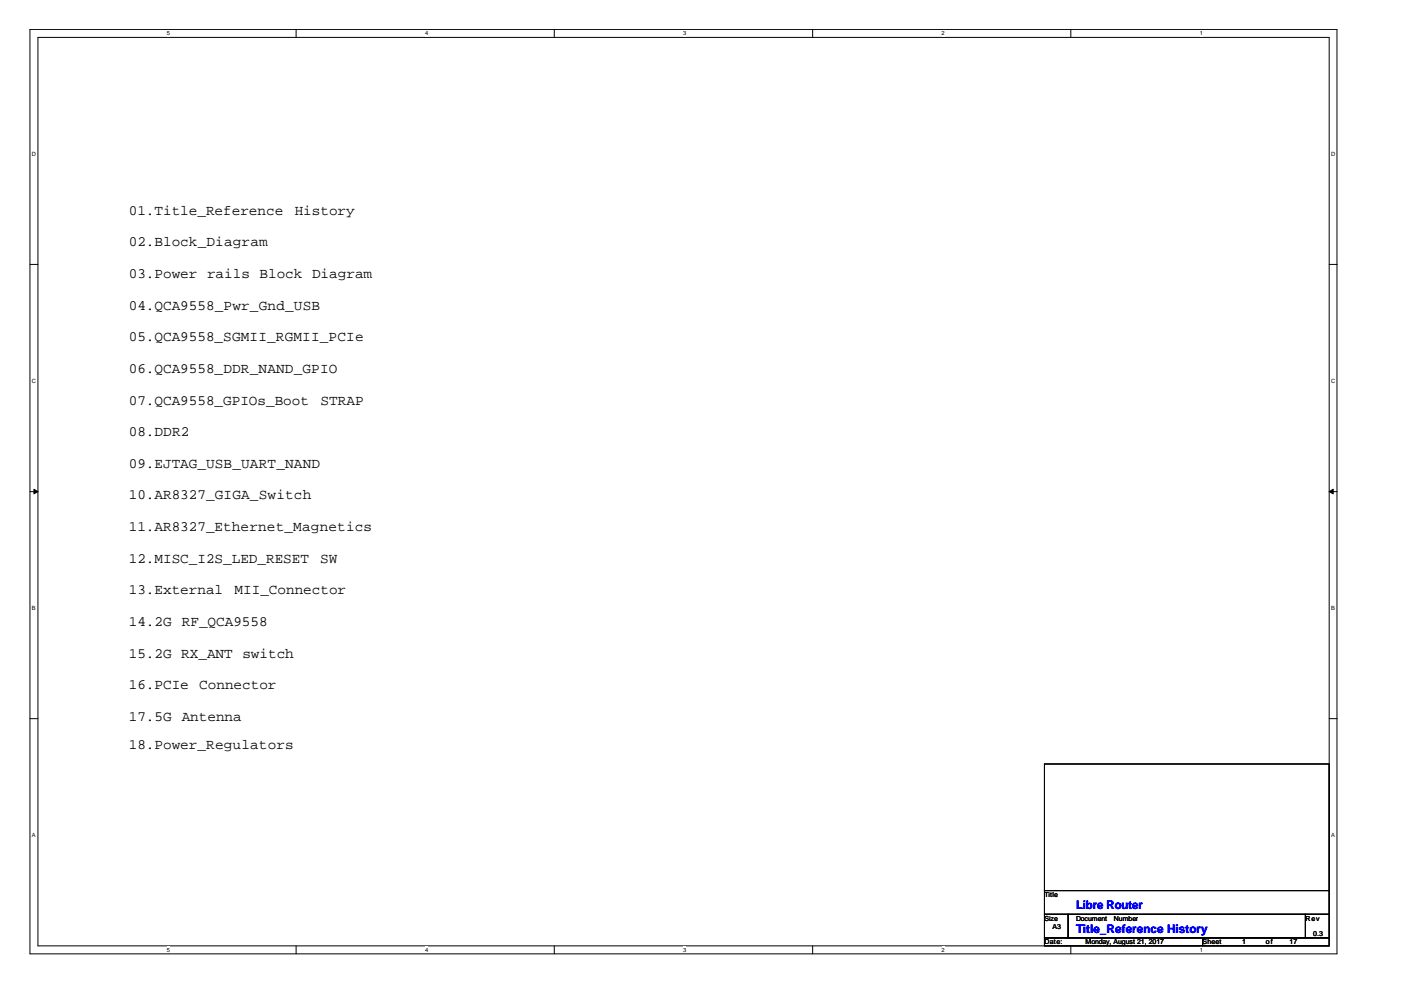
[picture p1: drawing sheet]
<svg xmlns="http://www.w3.org/2000/svg" width="297mm" height="210mm" viewBox="0 0 297 210" stroke-linecap="round" stroke-linejoin="round" font-family="sans-serif">
<defs><g id="words">
<g font-size="3">
<text x="27.3" y="45.6">01.Title_Reference</text>
<text x="62.5" y="45.6">History</text>
<text x="27.3" y="52.3">02.Block_Diagram</text>
<text x="27.3" y="58.9">03.Power rails Block Diagram</text>
<text x="27.3" y="65.7">04.QCA9558_Pwr_Gnd_USB</text>
<text x="27.3" y="72.4">05.QCA9558_SGMII_RGMII_PCIe</text>
<text x="27.3" y="79.1">06.QCA9558_DDR_NAND_GPIO</text>
<text x="27.3" y="85.8">07.QCA9558_GPIOs_Boot</text>
<text x="68" y="85.8">STRAP</text>
<text x="27.3" y="92.5">08.DDR2</text>
<text x="27.3" y="99.2">09.EJTAG_USB_UART_NAND</text>
<text x="27.3" y="105.9">10.AR8327_GIGA_Switch</text>
<text x="27.3" y="112.6">11.AR8327_Ethernet_Magnetics</text>
<text x="27.3" y="119.3">12.MISC_I2S_LED_RESET</text>
<text x="67.9" y="119.3">SW</text>
<text x="27.3" y="126">13.External</text>
<text x="49.7" y="126">MII_Connector</text>
<text x="27.3" y="132.7">14.2G</text>
<text x="38.6" y="132.7">RF_QCA9558</text>
<text x="27.3" y="139.4">15.2G RX_ANT switch</text>
<text x="27.3" y="146.1">16.PCIe</text>
<text x="42.2" y="146.1">Connector</text>
<text x="27.3" y="152.8">17.5G Antenna</text>
<text x="27.3" y="158.7">18.Power_Regulators</text>
</g>
<g font-size="2.5" fill="#00f">
<text x="228.1" y="197.8">Title_Reference History</text>
<text x="228.1" y="192.8">Libre Router</text>
</g>
<g font-size="1.5">
<text x="221.4" y="190.2">Title</text>
<text x="221.4" y="195.2">Size</text>
<text x="223.1" y="196.9">A3</text>
<text x="228.1" y="195.2">Document</text>
<text x="236.2" y="195.2">Number</text>
<text x="276.8" y="195.2">Rev</text>
<text x="221.4" y="200.2">Date:</text>
<text x="230.2" y="200.2">Monday, August 21, 2017</text>
<text x="255" y="200.2">Sheet</text>
<text x="263.4" y="200.2">1</text>
<text x="268.4" y="200.2">of</text>
<text x="273.4" y="200.2">17</text>
<text x="278.4" y="198.6">0.3</text>
</g>
<g font-size="1.2">
<text x="35.4" y="7.5">5</text>
<text x="90.1" y="7.5">4</text>
<text x="144.9" y="7.5">3</text>
<text x="199.6" y="7.5">2</text>
<text x="254.4" y="7.5">1</text>
<text x="6.8" y="33.1">D</text>
<text x="282.2" y="33.1">D</text>
<text x="6.8" y="81.2">C</text>
<text x="282.2" y="81.2">C</text>
<text x="6.8" y="129.4">B</text>
<text x="282.2" y="129.4">B</text>
<text x="6.8" y="177.5">A</text>
<text x="282.2" y="177.5">A</text>
<text x="35.4" y="201.8">5</text>
<text x="90.1" y="201.8">4</text>
<text x="144.9" y="201.8">3</text>
<text x="199.6" y="201.8">2</text>
<text x="254.4" y="201.8">1</text>
</g>
</g></defs>
<path d="M6.3 6.2h277.2v196h-277.2zM8 7.9h273.8v192.6h-273.8z" fill="none" stroke="#000" stroke-width=".21"/>
<g fill="#fff">
<path d="M35.4 6.4h.6v1.4h-.6z"/>
<path d="M35.4 200.7h.6v1.4h-.6z"/>
</g>
<path d="M62.8 6.2v1.7M62.8 200.5v1.7" fill="none" stroke="#000" stroke-width=".21"/>
<g fill="#fff">
<path d="M90.1 6.4h.7v1.4h-.7z"/>
<path d="M90.1 200.7h.7v1.4h-.7z"/>
</g>
<path d="M117.5 6.2v1.7M117.5 200.5v1.7" fill="none" stroke="#000" stroke-width=".21"/>
<g fill="#fff">
<path d="M144.9 6.4h.6v1.4h-.6z"/>
<path d="M144.9 200.7h.6v1.4h-.6z"/>
</g>
<path d="M172.3 6.2v1.7M172.3 200.5v1.7" fill="none" stroke="#000" stroke-width=".21"/>
<g fill="#fff">
<path d="M199.6 6.4h.7v1.4h-.7z"/>
<path d="M199.6 200.7h.7v1.4h-.7z"/>
</g>
<path d="M227 6.2v1.7M227 200.5v1.7" fill="none" stroke="#000" stroke-width=".21"/>
<g fill="#fff">
<path d="M254.4 6.4h.6v1.4h-.6z"/>
<path d="M254.4 200.7h.6v1.4h-.6z"/>
<path d="M6.8 31.9h.8v1.4h-.8z"/>
<path d="M282.2 31.9h.9v1.4h-.9z"/>
<path d="M6.8 80.1h.8v1.4h-.8z"/>
<path d="M282.2 80.1h.9v1.4h-.9z"/>
</g>
<path d="M6.3 56.1h1.7M281.8 56.1h1.7" fill="none" stroke="#000" stroke-width=".21"/>
<g fill="#fff">
<path d="M6.8 128.2h.7v1.4h-.7z"/>
<path d="M282.2 128.2h.8v1.4h-.8z"/>
</g>
<path d="M6.3 104.2h1.7M281.8 104.2h1.7" fill="none" stroke="#000" stroke-width=".21"/>
<g fill="#000" stroke="#000" stroke-width=".21">
<path d="M7.2 103.7l.8 .5-.8 .5z" fill-rule="evenodd"/>
<path d="M281.8 104.2l.9-.5v1z" fill-rule="evenodd"/>
</g>
<g fill="#fff">
<path d="M6.8 176.4h.7v1.4h-.7z"/>
<path d="M282.2 176.4h.8v1.4h-.8z"/>
</g>
<path d="M6.3 152.4h1.7M281.8 152.4h1.7M221.4 162h60.4v26.8h-60.4zM221.4 188.8h60.4v5.1h-60.4zM221.4 193.9h5.1v5h-5.1zM221.4 198.9h33.6v1.6h-33.6zM226.5 193.9h50.3v5h-50.3zM255 198.9h26.8v1.6h-26.8zM276.8 193.9h5v5h-5z" fill="none" stroke="#000" stroke-width=".21"/>
<use href="#words"/>
</svg>
